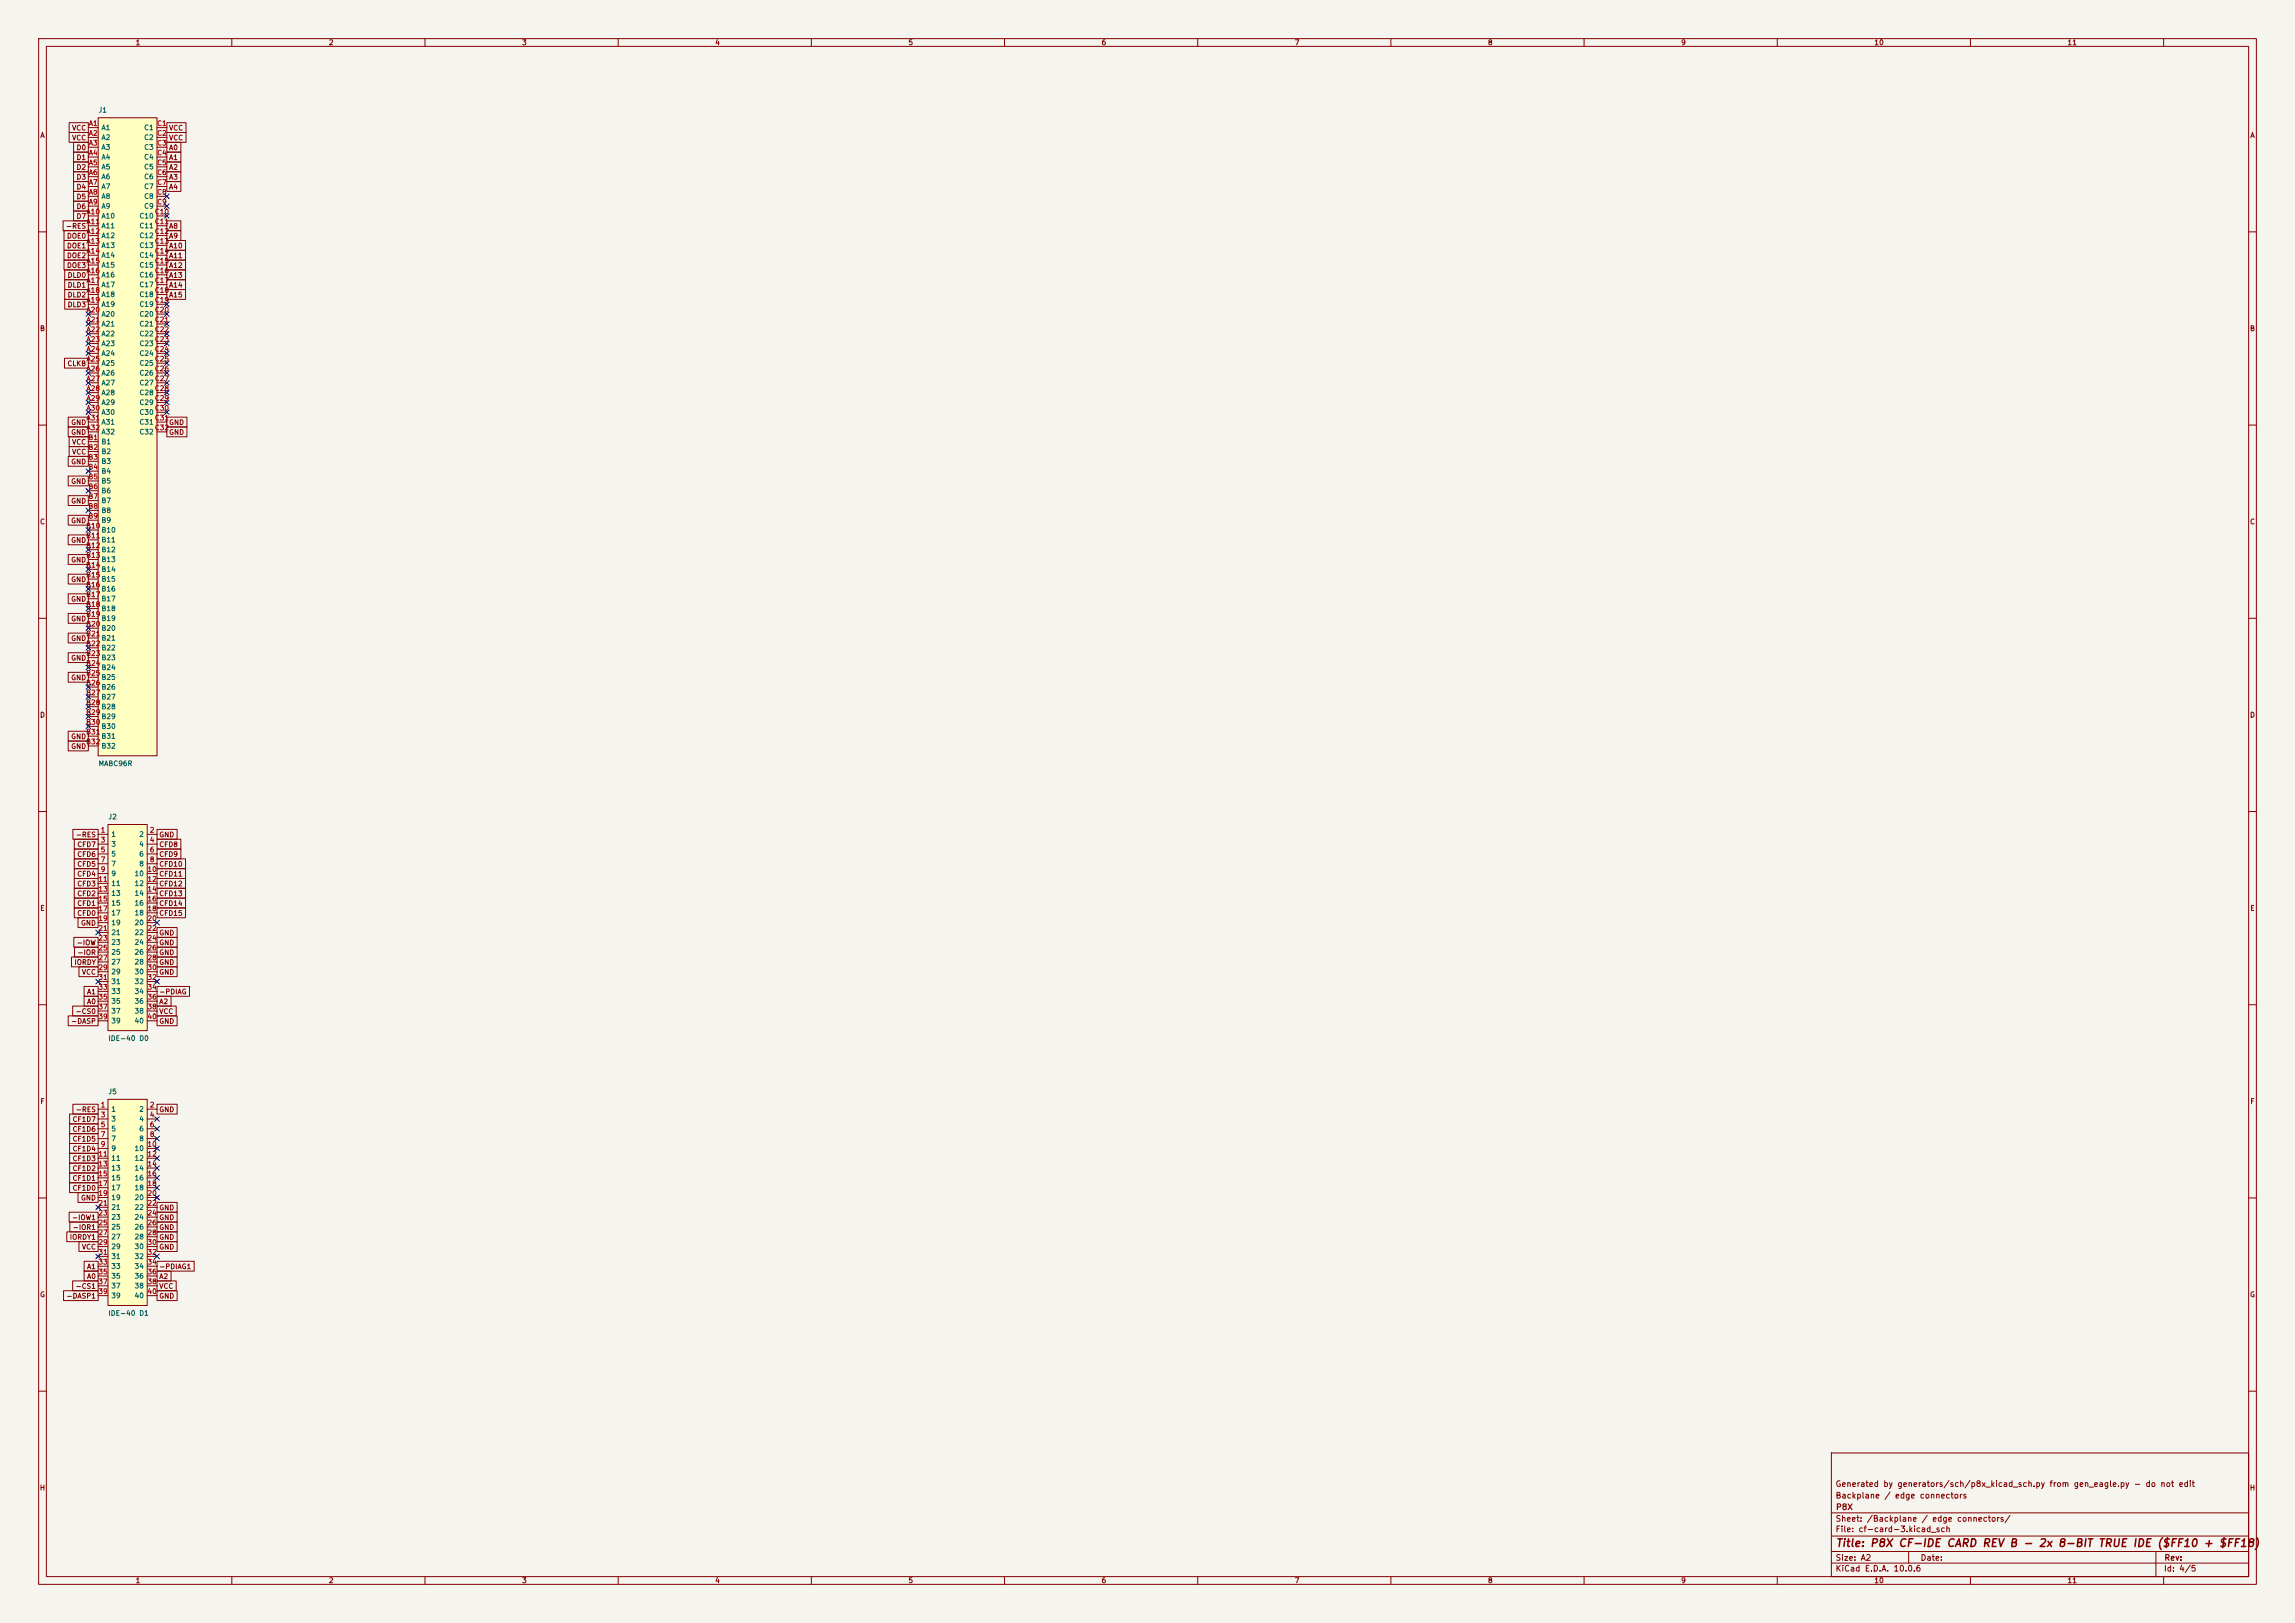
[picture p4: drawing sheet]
<svg xmlns="http://www.w3.org/2000/svg" width="594mm" height="420mm" viewBox="0 0 594 420" stroke-linecap="round" stroke-linejoin="round" font-family="sans-serif">
<defs><g id="words">
<text font-size="2" fill="#840000" x="475" y="400.8">Title: P8X CF-IDE CARD REV B - 2x 8-BIT TRUE IDE ($FF10 + $FF18)</text>
<g font-size="1.5" fill="#840000">
<text x="475" y="388.1">Backplane / edge connectors</text>
<text x="475" y="385.1">Generated by generators/sch/p8x_kicad_sch.py from gen_eagle.py - do not edit</text>
<text x="475" y="394.1">Sheet: /Backplane / edge connectors/</text>
<text x="475.1" y="391.1">P8X</text>
<text x="475" y="396.8">File: cf-card-3.kicad_sch</text>
<text x="475" y="407">KiCad E.D.A. 10.0.6</text>
<text x="475" y="404.2">Size: A2</text>
<text x="497" y="404.2">Date:</text>
<text x="560" y="407">Id: 4/5</text>
<text x="560.1" y="404.2">Rev:</text>
</g>
<g font-size="1.3" fill="#840000">
<text x="35" y="12">1</text>
<text x="85" y="12">2</text>
<text x="135" y="12">3</text>
<text x="185" y="12">4</text>
<text x="235" y="12">5</text>
<text x="285" y="12">6</text>
<text x="335" y="12">7</text>
<text x="385" y="12">8</text>
<text x="435" y="12">9</text>
<text x="485" y="12">10</text>
<text x="535" y="12">11</text>
<text x="10.3" y="36">A</text>
<text x="18.5" y="34.1">VCC</text>
<text x="43.6" y="34.1">VCC</text>
<text x="582.3" y="36">A</text>
<text x="18.5" y="36.6">VCC</text>
<text x="19.7" y="39.2">D0</text>
<text x="19.7" y="41.7">D1</text>
<text x="43.6" y="36.6">VCC</text>
<text x="43.6" y="39.2">A0</text>
<text x="43.6" y="41.7">A1</text>
<text x="19.7" y="46.8">D3</text>
<text x="19.7" y="44.2">D2</text>
<text x="43.6" y="44.2">A2</text>
<text x="43.6" y="46.8">A3</text>
<text x="19.7" y="49.3">D4</text>
<text x="19.7" y="51.9">D5</text>
<text x="43.6" y="49.3">A4</text>
<text x="17" y="59.5">-RES</text>
<text x="19.7" y="54.4">D6</text>
<text x="19.7" y="56.9">D7</text>
<text x="43.6" y="59.5">A8</text>
<text x="17.2" y="62">DOE0</text>
<text x="17.2" y="64.6">DOE1</text>
<text x="43.6" y="62">A9</text>
<text x="43.6" y="64.6">A10</text>
<text x="17.2" y="67.1">DOE2</text>
<text x="17.2" y="69.6">DOE3</text>
<text x="43.6" y="69.6">A12</text>
<text x="43.6" y="67.1">A11</text>
<text x="17.4" y="72.2">DLD0</text>
<text x="17.4" y="74.7">DLD1</text>
<text x="17.4" y="77.3">DLD2</text>
<text x="43.6" y="72.2">A13</text>
<text x="43.6" y="74.7">A14</text>
<text x="43.6" y="77.3">A15</text>
<text x="17.4" y="79.8">DLD3</text>
<text x="10.2" y="86">B</text>
<text x="582.2" y="86">B</text>
<text x="17.3" y="95">CLKB</text>
<text x="18.3" y="110.3">GND</text>
<text x="18.3" y="112.8">GND</text>
<text x="43.6" y="110.3">GND</text>
<text x="43.6" y="112.8">GND</text>
<text x="18.5" y="115.4">VCC</text>
<text x="18.5" y="117.9">VCC</text>
<text x="18.3" y="120.4">GND</text>
<text x="18.3" y="125.5">GND</text>
<text x="18.3" y="130.6">GND</text>
<text x="10.2" y="136">C</text>
<text x="18.3" y="135.7">GND</text>
<text x="582.2" y="136">C</text>
<text x="18.3" y="140.8">GND</text>
<text x="18.3" y="145.8">GND</text>
<text x="18.3" y="150.9">GND</text>
<text x="18.3" y="156">GND</text>
<text x="18.3" y="161.1">GND</text>
<text x="18.3" y="166.2">GND</text>
<text x="18.3" y="171.2">GND</text>
<text x="18.3" y="176.3">GND</text>
<text x="10.2" y="186">D</text>
<text x="582.2" y="186">D</text>
<text x="18.3" y="191.6">GND</text>
<text x="18.3" y="194.1">GND</text>
<text x="19.5" y="217">-RES</text>
<text x="19.9" y="219.5">CFD7</text>
<text x="41.1" y="217">GND</text>
<text x="41.1" y="219.5">CFD8</text>
<text x="19.9" y="222">CFD6</text>
<text x="19.9" y="227.1">CFD4</text>
<text x="19.9" y="224.6">CFD5</text>
<text x="41.1" y="222">CFD9</text>
<text x="41.1" y="224.6">CFD10</text>
<text x="41.1" y="227.1">CFD11</text>
<text x="19.9" y="229.7">CFD3</text>
<text x="19.9" y="232.2">CFD2</text>
<text x="41.1" y="229.7">CFD12</text>
<text x="41.1" y="232.2">CFD13</text>
<text x="10.3" y="236">E</text>
<text x="19.9" y="234.7">CFD1</text>
<text x="19.9" y="237.3">CFD0</text>
<text x="20.8" y="239.8">GND</text>
<text x="41.1" y="234.7">CFD14</text>
<text x="41.1" y="237.3">CFD15</text>
<text x="582.3" y="236">E</text>
<text x="19.7" y="244.9">-IOW</text>
<text x="41.1" y="242.4">GND</text>
<text x="41.1" y="244.9">GND</text>
<text x="19.1" y="250">IORDY</text>
<text x="19.9" y="247.4">-IOR</text>
<text x="41.1" y="247.4">GND</text>
<text x="41.1" y="250">GND</text>
<text x="21.1" y="252.5">VCC</text>
<text x="22.4" y="257.6">A1</text>
<text x="41.1" y="257.6">-PDIAG</text>
<text x="41.1" y="252.5">GND</text>
<text x="19.4" y="262.7">-CS0</text>
<text x="22.4" y="260.1">A0</text>
<text x="41.1" y="262.7">VCC</text>
<text x="41.1" y="260.1">A2</text>
<text x="18.3" y="265.2">-DASP</text>
<text x="41.1" y="265.2">GND</text>
<text x="10.3" y="286">F</text>
<text x="582.3" y="286">F</text>
<text x="18.6" y="293.2">CF1D6</text>
<text x="18.6" y="290.6">CF1D7</text>
<text x="19.5" y="288.1">-RES</text>
<text x="41.1" y="288.1">GND</text>
<text x="18.6" y="298.2">CF1D4</text>
<text x="18.6" y="295.7">CF1D5</text>
<text x="18.6" y="305.9">CF1D1</text>
<text x="18.6" y="303.3">CF1D2</text>
<text x="18.6" y="300.8">CF1D3</text>
<text x="18.6" y="308.4">CF1D0</text>
<text x="20.8" y="310.9">GND</text>
<text x="18.5" y="316">-IOW1</text>
<text x="41.1" y="316">GND</text>
<text x="41.1" y="313.5">GND</text>
<text x="17.9" y="321.1">IORDY1</text>
<text x="18.7" y="318.6">-IOR1</text>
<text x="21.1" y="323.6">VCC</text>
<text x="41.1" y="323.6">GND</text>
<text x="41.1" y="321.1">GND</text>
<text x="41.1" y="318.6">GND</text>
<text x="22.4" y="328.7">A1</text>
<text x="41.1" y="328.7">-PDIAG1</text>
<text x="10.2" y="336">G</text>
<text x="19.4" y="333.8">-CS1</text>
<text x="22.4" y="331.3">A0</text>
<text x="41.1" y="333.8">VCC</text>
<text x="41.1" y="331.3">A2</text>
<text x="582.2" y="336">G</text>
<text x="17.1" y="336.3">-DASP1</text>
<text x="41.1" y="336.3">GND</text>
<text x="10.2" y="386">H</text>
<text x="582.2" y="386">H</text>
<text x="35" y="410">1</text>
<text x="85" y="410">2</text>
<text x="135" y="410">3</text>
<text x="185" y="410">4</text>
<text x="235" y="410">5</text>
<text x="285" y="410">6</text>
<text x="335" y="410">7</text>
<text x="385" y="410">8</text>
<text x="435" y="410">9</text>
<text x="485" y="410">10</text>
<text x="535" y="410">11</text>
</g>
<g font-size="1.3" fill="#006464">
<text x="25.4" y="29.4">J1</text>
<text x="26.1" y="34">A1</text>
<text x="37.2" y="34">C1</text>
<text x="26.1" y="36.5">A2</text>
<text x="26.1" y="39.1">A3</text>
<text x="26.1" y="41.6">A4</text>
<text x="37.2" y="36.5">C2</text>
<text x="37.2" y="39.1">C3</text>
<text x="37.2" y="41.6">C4</text>
<text x="26.1" y="44.1">A5</text>
<text x="26.1" y="46.7">A6</text>
<text x="37.2" y="44.1">C5</text>
<text x="37.2" y="46.7">C6</text>
<text x="26.1" y="49.2">A7</text>
<text x="26.1" y="51.8">A8</text>
<text x="37.2" y="49.2">C7</text>
<text x="37.2" y="51.8">C8</text>
<text x="26.1" y="54.3">A9</text>
<text x="26.1" y="56.8">A10</text>
<text x="26.1" y="59.4">A11</text>
<text x="36" y="56.8">C10</text>
<text x="36" y="59.4">C11</text>
<text x="37.2" y="54.3">C9</text>
<text x="26.1" y="61.9">A12</text>
<text x="26.1" y="64.5">A13</text>
<text x="36" y="61.9">C12</text>
<text x="36" y="64.5">C13</text>
<text x="26.1" y="67">A14</text>
<text x="26.1" y="69.5">A15</text>
<text x="36" y="67">C14</text>
<text x="36" y="69.5">C15</text>
<text x="26.1" y="72.1">A16</text>
<text x="26.1" y="74.6">A17</text>
<text x="26.1" y="77.2">A18</text>
<text x="36" y="72.1">C16</text>
<text x="36" y="74.6">C17</text>
<text x="36" y="77.2">C18</text>
<text x="26.1" y="79.7">A19</text>
<text x="26.1" y="82.2">A20</text>
<text x="36" y="79.7">C19</text>
<text x="36" y="82.2">C20</text>
<text x="26.1" y="84.8">A21</text>
<text x="26.1" y="87.3">A22</text>
<text x="26.1" y="89.9">A23</text>
<text x="36" y="84.8">C21</text>
<text x="36" y="87.3">C22</text>
<text x="36" y="89.9">C23</text>
<text x="26.1" y="92.4">A24</text>
<text x="26.1" y="94.9">A25</text>
<text x="36" y="92.4">C24</text>
<text x="36" y="94.9">C25</text>
<text x="26.1" y="97.5">A26</text>
<text x="26.1" y="100">A27</text>
<text x="36" y="97.5">C26</text>
<text x="36" y="100">C27</text>
<text x="26.1" y="102.6">A28</text>
<text x="26.1" y="105.1">A29</text>
<text x="26.1" y="107.6">A30</text>
<text x="36" y="102.6">C28</text>
<text x="36" y="105.1">C29</text>
<text x="36" y="107.6">C30</text>
<text x="26.1" y="110.2">A31</text>
<text x="26.1" y="112.7">A32</text>
<text x="36" y="110.2">C31</text>
<text x="36" y="112.7">C32</text>
<text x="26.1" y="115.3">B1</text>
<text x="26.1" y="117.8">B2</text>
<text x="26.1" y="120.3">B3</text>
<text x="26.1" y="122.9">B4</text>
<text x="26.1" y="125.4">B5</text>
<text x="26.1" y="128">B6</text>
<text x="26.1" y="130.5">B7</text>
<text x="26.1" y="133">B8</text>
<text x="26.1" y="135.6">B9</text>
<text x="26.1" y="138.1">B10</text>
<text x="26.1" y="140.7">B11</text>
<text x="26.1" y="143.2">B12</text>
<text x="26.1" y="145.7">B13</text>
<text x="26.1" y="148.3">B14</text>
<text x="26.1" y="150.8">B15</text>
<text x="26.1" y="153.4">B16</text>
<text x="26.1" y="155.9">B17</text>
<text x="26.1" y="158.4">B18</text>
<text x="26.1" y="161">B19</text>
<text x="26.1" y="163.5">B20</text>
<text x="26.1" y="166.1">B21</text>
<text x="26.1" y="168.6">B22</text>
<text x="26.1" y="171.1">B23</text>
<text x="26.1" y="173.7">B24</text>
<text x="26.1" y="176.2">B25</text>
<text x="26.1" y="178.8">B26</text>
<text x="26.1" y="181.3">B27</text>
<text x="26.1" y="183.8">B28</text>
<text x="26.1" y="186.4">B29</text>
<text x="26.1" y="188.9">B30</text>
<text x="26.1" y="191.5">B31</text>
<text x="26.1" y="194">B32</text>
<text x="25.4" y="198.5">MABC96R</text>
<text x="27.9" y="212.3">J2</text>
<text x="28.7" y="216.9">1</text>
<text x="28.7" y="219.4">3</text>
<text x="28.7" y="221.9">5</text>
<text x="35.9" y="216.9">2</text>
<text x="35.9" y="219.4">4</text>
<text x="35.9" y="221.9">6</text>
<text x="28.7" y="224.5">7</text>
<text x="28.7" y="227">9</text>
<text x="34.7" y="227">10</text>
<text x="35.9" y="224.5">8</text>
<text x="28.7" y="229.6">11</text>
<text x="28.7" y="232.1">13</text>
<text x="34.7" y="229.6">12</text>
<text x="34.7" y="232.1">14</text>
<text x="28.7" y="234.6">15</text>
<text x="28.7" y="237.2">17</text>
<text x="28.7" y="239.7">19</text>
<text x="34.7" y="234.6">16</text>
<text x="34.7" y="237.2">18</text>
<text x="34.7" y="239.7">20</text>
<text x="28.7" y="242.3">21</text>
<text x="28.7" y="244.8">23</text>
<text x="34.7" y="242.3">22</text>
<text x="34.7" y="244.8">24</text>
<text x="28.7" y="247.3">25</text>
<text x="28.7" y="249.9">27</text>
<text x="34.7" y="247.3">26</text>
<text x="34.7" y="249.9">28</text>
<text x="28.7" y="252.4">29</text>
<text x="28.7" y="255">31</text>
<text x="28.7" y="257.5">33</text>
<text x="34.7" y="252.4">30</text>
<text x="34.7" y="255">32</text>
<text x="34.7" y="257.5">34</text>
<text x="28.7" y="260">35</text>
<text x="28.7" y="262.6">37</text>
<text x="34.7" y="260">36</text>
<text x="34.7" y="262.6">38</text>
<text x="27.9" y="269.7">IDE-40 D0</text>
<text x="28.7" y="265.1">39</text>
<text x="34.7" y="265.1">40</text>
<text x="27.9" y="283.4">J5</text>
<text x="28.7" y="288">1</text>
<text x="35.9" y="288">2</text>
<text x="28.7" y="290.5">3</text>
<text x="28.7" y="293.1">5</text>
<text x="35.9" y="290.5">4</text>
<text x="35.9" y="293.1">6</text>
<text x="28.7" y="295.6">7</text>
<text x="28.7" y="298.1">9</text>
<text x="34.7" y="298.1">10</text>
<text x="35.9" y="295.6">8</text>
<text x="28.7" y="300.7">11</text>
<text x="28.7" y="303.2">13</text>
<text x="28.7" y="305.8">15</text>
<text x="34.7" y="300.7">12</text>
<text x="34.7" y="303.2">14</text>
<text x="34.7" y="305.8">16</text>
<text x="28.7" y="308.3">17</text>
<text x="28.7" y="310.8">19</text>
<text x="34.7" y="308.3">18</text>
<text x="34.7" y="310.8">20</text>
<text x="28.7" y="313.4">21</text>
<text x="28.7" y="315.9">23</text>
<text x="34.7" y="313.4">22</text>
<text x="34.7" y="315.9">24</text>
<text x="28.7" y="318.5">25</text>
<text x="28.7" y="321">27</text>
<text x="28.7" y="323.5">29</text>
<text x="34.7" y="318.5">26</text>
<text x="34.7" y="321">28</text>
<text x="34.7" y="323.5">30</text>
<text x="28.7" y="326.1">31</text>
<text x="28.7" y="328.6">33</text>
<text x="34.7" y="326.1">32</text>
<text x="34.7" y="328.6">34</text>
<text x="28.7" y="331.2">35</text>
<text x="28.7" y="333.7">37</text>
<text x="34.7" y="331.2">36</text>
<text x="34.7" y="333.7">38</text>
<text x="27.9" y="340.8">IDE-40 D1</text>
<text x="28.7" y="336.2">39</text>
<text x="34.7" y="336.2">40</text>
</g>
<g font-size="1.3" fill="#a90000">
<text x="22.9" y="32.9">A1</text>
<text x="22.9" y="35.4">A2</text>
<text x="40.5" y="32.9">C1</text>
<text x="40.5" y="35.4">C2</text>
<text x="22.9" y="38">A3</text>
<text x="22.9" y="40.5">A4</text>
<text x="40.5" y="38">C3</text>
<text x="40.5" y="40.5">C4</text>
<text x="22.9" y="43">A5</text>
<text x="22.9" y="45.6">A6</text>
<text x="40.5" y="43">C5</text>
<text x="40.5" y="45.6">C6</text>
<text x="22.9" y="48.1">A7</text>
<text x="22.9" y="50.7">A8</text>
<text x="22.9" y="53.2">A9</text>
<text x="40.5" y="48.1">C7</text>
<text x="40.5" y="50.7">C8</text>
<text x="40.5" y="53.2">C9</text>
<text x="22.2" y="55.7">A10</text>
<text x="22.2" y="58.3">A11</text>
<text x="39.9" y="55.7">C10</text>
<text x="39.9" y="58.3">C11</text>
<text x="22.2" y="60.8">A12</text>
<text x="22.2" y="63.4">A13</text>
<text x="22.2" y="65.9">A14</text>
<text x="39.9" y="60.8">C12</text>
<text x="39.9" y="63.4">C13</text>
<text x="39.9" y="65.9">C14</text>
<text x="22.2" y="68.4">A15</text>
<text x="22.2" y="71">A16</text>
<text x="39.9" y="68.4">C15</text>
<text x="39.9" y="71">C16</text>
<text x="22.2" y="73.5">A17</text>
<text x="22.2" y="76.1">A18</text>
<text x="39.9" y="73.5">C17</text>
<text x="39.9" y="76.1">C18</text>
<text x="22.2" y="78.6">A19</text>
<text x="22.2" y="81.1">A20</text>
<text x="22.2" y="83.7">A21</text>
<text x="39.9" y="78.6">C19</text>
<text x="39.9" y="81.1">C20</text>
<text x="39.9" y="83.7">C21</text>
<text x="22.2" y="86.2">A22</text>
<text x="22.2" y="88.8">A23</text>
<text x="39.9" y="86.2">C22</text>
<text x="39.9" y="88.8">C23</text>
<text x="22.2" y="91.3">A24</text>
<text x="22.2" y="93.8">A25</text>
<text x="39.9" y="91.3">C24</text>
<text x="39.9" y="93.8">C25</text>
<text x="22.2" y="96.4">A26</text>
<text x="22.2" y="98.9">A27</text>
<text x="22.2" y="101.5">A28</text>
<text x="39.9" y="96.4">C26</text>
<text x="39.9" y="98.9">C27</text>
<text x="39.9" y="101.5">C28</text>
<text x="22.2" y="104">A29</text>
<text x="22.2" y="106.5">A30</text>
<text x="39.9" y="104">C29</text>
<text x="39.9" y="106.5">C30</text>
<text x="22.2" y="109.1">A31</text>
<text x="22.2" y="111.6">A32</text>
<text x="39.9" y="109.1">C31</text>
<text x="39.9" y="111.6">C32</text>
<text x="22.8" y="114.2">B1</text>
<text x="22.8" y="116.7">B2</text>
<text x="22.8" y="119.2">B3</text>
<text x="22.8" y="121.8">B4</text>
<text x="22.8" y="124.3">B5</text>
<text x="22.8" y="126.9">B6</text>
<text x="22.8" y="129.4">B7</text>
<text x="22.8" y="131.9">B8</text>
<text x="22.2" y="137">B10</text>
<text x="22.8" y="134.5">B9</text>
<text x="22.2" y="139.6">B11</text>
<text x="22.2" y="142.1">B12</text>
<text x="22.2" y="144.6">B13</text>
<text x="22.2" y="147.2">B14</text>
<text x="22.2" y="149.7">B15</text>
<text x="22.2" y="152.3">B16</text>
<text x="22.2" y="154.8">B17</text>
<text x="22.2" y="157.3">B18</text>
<text x="22.2" y="159.9">B19</text>
<text x="22.2" y="162.4">B20</text>
<text x="22.2" y="165">B21</text>
<text x="22.2" y="167.5">B22</text>
<text x="22.2" y="170">B23</text>
<text x="22.2" y="172.6">B24</text>
<text x="22.2" y="175.1">B25</text>
<text x="22.2" y="177.7">B26</text>
<text x="22.2" y="180.2">B27</text>
<text x="22.2" y="182.7">B28</text>
<text x="22.2" y="185.3">B29</text>
<text x="22.2" y="187.8">B30</text>
<text x="22.2" y="190.4">B31</text>
<text x="22.2" y="192.9">B32</text>
<text x="25.9" y="215.8">1</text>
<text x="38.6" y="215.8">2</text>
<text x="25.9" y="218.3">3</text>
<text x="25.9" y="220.8">5</text>
<text x="38.6" y="218.3">4</text>
<text x="38.6" y="220.8">6</text>
<text x="25.9" y="223.4">7</text>
<text x="25.9" y="225.9">9</text>
<text x="38" y="225.9">10</text>
<text x="38.6" y="223.4">8</text>
<text x="25.3" y="228.5">11</text>
<text x="25.3" y="231">13</text>
<text x="25.3" y="233.5">15</text>
<text x="38" y="228.5">12</text>
<text x="38" y="231">14</text>
<text x="38" y="233.5">16</text>
<text x="25.3" y="236.1">17</text>
<text x="25.3" y="238.6">19</text>
<text x="38" y="236.1">18</text>
<text x="38" y="238.6">20</text>
<text x="25.3" y="241.2">21</text>
<text x="25.3" y="243.7">23</text>
<text x="38" y="241.2">22</text>
<text x="38" y="243.7">24</text>
<text x="25.3" y="246.2">25</text>
<text x="25.3" y="248.8">27</text>
<text x="25.3" y="251.3">29</text>
<text x="38" y="246.2">26</text>
<text x="38" y="248.8">28</text>
<text x="38" y="251.3">30</text>
<text x="25.3" y="253.9">31</text>
<text x="25.3" y="256.4">33</text>
<text x="38" y="253.9">32</text>
<text x="38" y="256.4">34</text>
<text x="25.3" y="258.9">35</text>
<text x="25.3" y="261.5">37</text>
<text x="38" y="258.9">36</text>
<text x="38" y="261.5">38</text>
<text x="25.3" y="264">39</text>
<text x="38" y="264">40</text>
<text x="25.9" y="286.9">1</text>
<text x="38.6" y="286.9">2</text>
<text x="25.9" y="289.4">3</text>
<text x="25.9" y="292">5</text>
<text x="38.6" y="289.4">4</text>
<text x="38.6" y="292">6</text>
<text x="25.3" y="299.6">11</text>
<text x="25.9" y="294.5">7</text>
<text x="25.9" y="297">9</text>
<text x="38" y="297">10</text>
<text x="38" y="299.6">12</text>
<text x="38.6" y="294.5">8</text>
<text x="25.3" y="302.1">13</text>
<text x="25.3" y="304.7">15</text>
<text x="38" y="302.1">14</text>
<text x="38" y="304.7">16</text>
<text x="25.3" y="307.2">17</text>
<text x="25.3" y="309.7">19</text>
<text x="38" y="307.2">18</text>
<text x="38" y="309.7">20</text>
<text x="25.3" y="312.3">21</text>
<text x="25.3" y="314.8">23</text>
<text x="25.3" y="317.4">25</text>
<text x="38" y="312.3">22</text>
<text x="38" y="314.8">24</text>
<text x="38" y="317.4">26</text>
<text x="25.3" y="319.9">27</text>
<text x="25.3" y="322.4">29</text>
<text x="38" y="319.9">28</text>
<text x="38" y="322.4">30</text>
<text x="25.3" y="325">31</text>
<text x="25.3" y="327.5">33</text>
<text x="38" y="325">32</text>
<text x="38" y="327.5">34</text>
<text x="25.3" y="330.1">35</text>
<text x="25.3" y="332.6">37</text>
<text x="25.3" y="335.1">39</text>
<text x="38" y="330.1">36</text>
<text x="38" y="332.6">38</text>
<text x="38" y="335.1">40</text>
</g>
</g></defs>
<path d="M0 0h594v420h-594z" fill="#f5f4ef" stroke="#f5f4ef" stroke-width=".26"/>
<g fill="none" stroke="#840000" stroke-width=".26">
<path d="M10 10h574v400h-574zM12 12h570v396h-570zM60 10v2M110 10v2M160 10v2M210 10v2M260 10v2M310 10v2M360 10v2M410 10v2M460 10v2M510 10v2"/>
<path d="M560 10v2M10 60h2M582 60h2M10 110h2M582 110h2M10 160h2M582 160h2M10 210h2M582 210h2M10 260h2M582 260h2M10 310h2"/>
<path d="M582 310h2M10 360h2M474 376h108v32h-108zM582 360h2M474 397.5h108M474 391.5h108M60 408v2M110 408v2M160 408v2M210 408v2M260 408v2M310 408v2"/>
<path d="M360 408v2M410 408v2M460 408v2M474 404.5h108M474 401.5h108M494 401.5v3M510 408v2M558 401.5v6.5M560 408v2"/>
</g>
<path d="M25.4 30.5h15.2v165.1h-15.2z" fill="#ffffc2"/>
<g fill="none" stroke="#840000" stroke-width=".26">
<path d="M22.9 33h2.5M22.9 35.6h2.5M22.9 38.1h2.5M25.4 30.5h15.2v165.1h-15.2zM40.6 33h2.6M40.6 35.6h2.6M40.6 38.1h2.6M22.9 40.6h2.5M22.9 43.2h2.5M22.9 45.7h2.5M22.9 48.3h2.5M22.9 50.8h2.5"/>
<path d="M22.9 53.3h2.5M22.9 55.9h2.5M22.9 58.4h2.5M40.6 40.6h2.6M40.6 43.2h2.6M40.6 45.7h2.6M40.6 48.3h2.6M40.6 50.8h2.6M40.6 53.3h2.6M40.6 55.9h2.6M40.6 58.4h2.6M22.9 61h2.5"/>
<path d="M22.9 63.5h2.5M22.9 66h2.5M22.9 68.6h2.5M22.9 71.1h2.5M22.9 73.7h2.5M22.9 76.2h2.5M22.9 78.7h2.5M40.6 61h2.6M40.6 63.5h2.6M40.6 66h2.6M40.6 68.6h2.6M40.6 71.1h2.6"/>
<path d="M40.6 73.7h2.6M40.6 76.2h2.6M40.6 78.7h2.6M22.9 81.3h2.5M22.9 83.8h2.5M22.9 86.4h2.5M22.9 88.9h2.5M22.9 91.4h2.5M22.9 94h2.5M22.9 96.5h2.5M22.9 99.1h2.5M40.6 81.3h2.6"/>
<path d="M40.6 83.8h2.6M40.6 86.4h2.6M40.6 88.9h2.6M40.6 91.4h2.6M40.6 94h2.6M40.6 96.5h2.6M40.6 99.1h2.6M22.9 101.6h2.5M22.9 104.1h2.5M22.9 106.7h2.5M22.9 109.2h2.5M22.9 111.8h2.5"/>
<path d="M22.9 114.3h2.5M22.9 116.8h2.5M22.9 119.4h2.5M40.6 101.6h2.6M40.6 104.1h2.6M40.6 106.7h2.6M40.6 109.2h2.6M40.6 111.8h2.6M22.9 121.9h2.5M22.9 124.5h2.5M22.9 127h2.5M22.9 129.5h2.5"/>
<path d="M22.9 132.1h2.5M22.9 134.6h2.5M22.9 137.2h2.5M22.9 139.7h2.5M22.9 142.2h2.5M22.9 144.8h2.5M22.9 147.3h2.5M22.9 149.9h2.5M22.9 152.4h2.5M22.9 154.9h2.5M22.9 157.5h2.5M22.9 160h2.5"/>
<path d="M22.9 162.6h2.5M22.9 165.1h2.5M22.9 167.6h2.5M22.9 170.2h2.5M22.9 172.7h2.5M22.9 175.3h2.5M22.9 177.8h2.5M22.9 180.3h2.5M22.9 182.9h2.5M22.9 185.4h2.5M22.9 188h2.5M22.9 190.5h2.5"/>
<path d="M22.9 193h2.5"/>
</g>
<path d="M27.9 284.5h10.2v53.3h-10.2z" fill="#ffffc2"/>
<g fill="none" stroke="#840000" stroke-width=".26">
<path d="M25.4 287h2.5M25.4 289.6h2.5M25.4 292.1h2.5M25.4 294.6h2.5M25.4 297.2h2.5M25.4 299.7h2.5M27.9 284.5h10.2v53.3h-10.2zM38.1 287h2.5M38.1 289.6h2.5M38.1 292.1h2.5M38.1 294.6h2.5M38.1 297.2h2.5"/>
<path d="M38.1 299.7h2.5M25.4 302.3h2.5M25.4 304.8h2.5M25.4 307.3h2.5M25.4 309.9h2.5M25.4 312.4h2.5M25.4 315h2.5M25.4 317.5h2.5M38.1 302.3h2.5M38.1 304.8h2.5M38.1 307.3h2.5M38.1 309.9h2.5"/>
<path d="M38.1 312.4h2.5M38.1 315h2.5M38.1 317.5h2.5M25.4 320h2.5M25.4 322.6h2.5M25.4 325.1h2.5M25.4 327.7h2.5M25.4 330.2h2.5M25.4 332.7h2.5M25.4 335.3h2.5M38.1 320h2.5M38.1 322.6h2.5"/>
<path d="M38.1 325.1h2.5M38.1 327.7h2.5M38.1 330.2h2.5M38.1 332.7h2.5M38.1 335.3h2.5"/>
</g>
<path d="M27.9 213.4h10.2v53.3h-10.2z" fill="#ffffc2"/>
<g fill="none" stroke="#840000" stroke-width=".26">
<path d="M17.9 31.7h5v2.6h-5zM17.9 34.3h5v2.5h-5zM19 36.8h3.9v2.6h-3.9zM19 39.4h3.9v2.5h-3.9zM43.2 31.7h4.9v2.6h-4.9zM43.2 34.3h4.9v2.5h-4.9zM43.2 36.8h3.6v2.6h-3.6zM43.2 39.4h3.6v2.5h-3.6zM16.3 57.1h6.6v2.6h-6.6zM16.6 59.7h6.3v2.5h-6.3zM19 44.4h3.9v2.6h-3.9zM19 47h3.9v2.5h-3.9z"/>
<path d="M19 49.5h3.9v2.6h-3.9zM19 52.1h3.9v2.5h-3.9zM19 54.6h3.9v2.6h-3.9zM19 41.9h3.9v2.6h-3.9zM43.2 41.9h3.6v2.6h-3.6zM43.2 44.4h3.6v2.6h-3.6zM43.2 47h3.6v2.5h-3.6zM43.2 57.1h3.6v2.6h-3.6zM43.2 59.7h3.6v2.5h-3.6zM16.6 64.8h6.3v2.5h-6.3zM16.6 67.3h6.3v2.6h-6.3zM16.6 62.2h6.3v2.6h-6.3z"/>
<path d="M16.7 69.8h6.2v2.6h-6.2zM16.7 72.4h6.2v2.5h-6.2zM16.7 74.9h6.2v2.6h-6.2zM16.7 77.5h6.2v2.5h-6.2zM43.2 67.3h4.8v2.6h-4.8zM43.2 69.8h4.8v2.6h-4.8zM43.2 72.4h4.8v2.5h-4.8zM43.2 74.9h4.8v2.6h-4.8zM43.2 62.2h4.8v2.6h-4.8zM43.2 64.8h4.8v2.5h-4.8zM16.7 92.7h6.2v2.6h-6.2zM17.7 107.9h5.2v2.6h-5.2z"/>
<path d="M17.7 110.5h5.2v2.5h-5.2zM17.7 118.1h5.2v2.6h-5.2zM17.9 113h5v2.6h-5zM17.9 115.6h5v2.5h-5zM43.2 107.9h5.2v2.6h-5.2zM43.2 110.5h5.2v2.5h-5.2zM17.7 123.2h5.2v2.5h-5.2zM17.7 128.3h5.2v2.5h-5.2zM17.7 133.3h5.2v2.6h-5.2zM17.7 138.4h5.2v2.6h-5.2zM17.7 143.5h5.2v2.6h-5.2zM17.7 148.6h5.2v2.5h-5.2z"/>
<path d="M17.7 153.7h5.2v2.5h-5.2zM17.7 158.7h5.2v2.6h-5.2zM17.7 163.8h5.2v2.6h-5.2zM17.7 168.9h5.2v2.6h-5.2zM17.7 174h5.2v2.5h-5.2zM17.7 189.2h5.2v2.6h-5.2zM17.7 191.8h5.2v2.5h-5.2zM18.9 214.6h6.5v2.6h-6.5zM19.2 217.2h6.2v2.5h-6.2zM19.2 219.7h6.2v2.6h-6.2zM25.4 215.9h2.5M25.4 218.4h2.5"/>
<path d="M27.9 213.4h10.2v53.3h-10.2zM38.1 215.9h2.5M38.1 218.4h2.5M40.6 214.6h5.2v2.6h-5.2zM40.6 217.2h6.2v2.5h-6.2zM40.6 219.7h6.2v2.6h-6.2zM19.2 224.8h6.2v2.5h-6.2zM19.2 227.3h6.2v2.6h-6.2zM19.2 229.9h6.2v2.5h-6.2zM19.2 232.4h6.2v2.6h-6.2zM19.2 234.9h6.2v2.6h-6.2zM19.2 222.2h6.2v2.6h-6.2z"/>
<path d="M20.2 237.5h5.2v2.5h-5.2zM25.4 221h2.5M25.4 223.5h2.5M25.4 226.1h2.5M25.4 228.6h2.5M25.4 231.1h2.5M25.4 233.7h2.5M25.4 236.2h2.5M25.4 238.8h2.5M38.1 221h2.5M38.1 223.5h2.5M38.1 226.1h2.5"/>
<path d="M38.1 228.6h2.5M38.1 231.1h2.5M38.1 233.7h2.5M38.1 236.2h2.5M38.1 238.8h2.5M40.6 222.2h7.4v2.6h-7.4zM40.6 224.8h7.4v2.5h-7.4zM40.6 227.3h7.4v2.6h-7.4zM40.6 229.9h7.4v2.5h-7.4zM40.6 232.4h7.4v2.6h-7.4zM40.6 234.9h7.4v2.6h-7.4zM18.5 247.6h6.9v2.6h-6.9z"/>
<path d="M19.1 242.6h6.3v2.5h-6.3zM19.3 245.1h6.1v2.6h-6.1zM20.4 250.2h5v2.5h-5zM21.8 257.8h3.6v2.6h-3.6zM21.8 255.3h3.6v2.5h-3.6zM25.4 241.3h2.5M25.4 243.8h2.5M25.4 246.4h2.5M25.4 248.9h2.5M25.4 251.5h2.5M25.4 254h2.5M25.4 256.5h2.5"/>
<path d="M25.4 259.1h2.5M38.1 241.3h2.5M38.1 243.8h2.5M38.1 246.4h2.5M38.1 248.9h2.5M38.1 251.5h2.5M38.1 254h2.5M38.1 256.5h2.5M38.1 259.1h2.5M40.6 245.1h5.2v2.6h-5.2zM40.6 257.8h3.7v2.6h-3.7zM40.6 255.3h8.4v2.5h-8.4z"/>
<path d="M40.6 250.2h5.2v2.5h-5.2zM40.6 240h5.2v2.6h-5.2zM40.6 242.6h5.2v2.5h-5.2zM40.6 247.6h5.2v2.6h-5.2zM17.7 262.9h7.7v2.5h-7.7zM18.8 260.3h6.6v2.6h-6.6zM25.4 261.6h2.5M25.4 264.2h2.5M38.1 261.6h2.5M38.1 264.2h2.5M40.6 262.9h5.2v2.5h-5.2zM40.6 260.3h5v2.6h-5z"/>
<path d="M18 298.4h7.4v2.6h-7.4zM18 295.9h7.4v2.6h-7.4zM18 293.4h7.4v2.5h-7.4zM18 290.8h7.4v2.6h-7.4zM18 288.3h7.4v2.5h-7.4zM18.9 285.7h6.5v2.6h-6.5zM40.6 285.7h5.2v2.6h-5.2zM17.3 318.8h8.1v2.5h-8.1zM17.9 313.7h7.5v2.5h-7.5zM18 306.1h7.4v2.5h-7.4zM18 303.5h7.4v2.6h-7.4zM18 301h7.4v2.5h-7.4z"/>
<path d="M18.1 316.2h7.3v2.6h-7.3zM20.2 308.6h5.2v2.6h-5.2zM40.6 318.8h5.2v2.5h-5.2zM40.6 316.2h5.2v2.6h-5.2zM40.6 313.7h5.2v2.5h-5.2zM40.6 311.1h5.2v2.6h-5.2zM16.4 334h9v2.6h-9zM18.8 331.5h6.6v2.5h-6.6zM20.4 321.3h5v2.6h-5zM21.8 328.9h3.6v2.6h-3.6zM21.8 326.4h3.6v2.5h-3.6zM40.6 334h5.2v2.6h-5.2z"/>
<path d="M40.6 326.4h9.7v2.5h-9.7zM40.6 321.3h5.2v2.6h-5.2zM40.6 331.5h5v2.5h-5zM40.6 328.9h3.7v2.6h-3.7z"/>
</g>
<g fill="none" stroke="#000084" stroke-width=".26">
<path d="M42.6 55.3l1.2 1.2M42.6 52.7l1.2 1.2M42.6 50.2l1.2 1.2M43.8 55.3l-1.2 1.2M43.8 52.7l-1.2 1.2M43.8 50.2l-1.2 1.2M42.6 78.1l1.2 1.2M43.8 78.1l-1.2 1.2M22.3 98.5l1.2 1.2M22.3 95.9l1.2 1.2M22.3 90.8l1.2 1.2M22.3 88.3l1.2 1.2"/>
<path d="M22.3 85.8l1.2 1.2M22.3 83.2l1.2 1.2M22.3 80.7l1.2 1.2M23.5 98.5l-1.2 1.2M23.5 95.9l-1.2 1.2M23.5 90.8l-1.2 1.2M23.5 88.3l-1.2 1.2M23.5 85.8l-1.2 1.2M23.5 83.2l-1.2 1.2M23.5 80.7l-1.2 1.2M42.6 98.5l1.2 1.2M42.6 95.9l1.2 1.2"/>
<path d="M42.6 93.4l1.2 1.2M42.6 90.8l1.2 1.2M42.6 88.3l1.2 1.2M42.6 85.8l1.2 1.2M42.6 83.2l1.2 1.2M42.6 80.7l1.2 1.2M43.8 80.7l-1.2 1.2M43.8 83.2l-1.2 1.2M43.8 98.5l-1.2 1.2M43.8 95.9l-1.2 1.2M43.8 93.4l-1.2 1.2M43.8 90.8l-1.2 1.2"/>
<path d="M43.8 88.3l-1.2 1.2M43.8 85.8l-1.2 1.2M22.3 101l1.2 1.2M22.3 106.1l1.2 1.2M22.3 103.5l1.2 1.2M23.5 101l-1.2 1.2M23.5 106.1l-1.2 1.2M23.5 103.5l-1.2 1.2M42.6 106.1l1.2 1.2M42.6 103.5l1.2 1.2M42.6 101l1.2 1.2M43.8 101l-1.2 1.2"/>
<path d="M43.8 106.1l-1.2 1.2M43.8 103.5l-1.2 1.2M22.3 131.5l1.2 1.2M22.3 126.4l1.2 1.2M22.3 121.3l1.2 1.2M22.3 136.6l1.2 1.2M23.5 131.5l-1.2 1.2M23.5 126.4l-1.2 1.2M23.5 121.3l-1.2 1.2M23.5 136.6l-1.2 1.2M22.3 156.9l1.2 1.2M22.3 151.8l1.2 1.2"/>
<path d="M22.3 146.7l1.2 1.2M22.3 141.6l1.2 1.2M23.5 156.9l-1.2 1.2M23.5 151.8l-1.2 1.2M23.5 146.7l-1.2 1.2M23.5 141.6l-1.2 1.2M22.3 179.7l1.2 1.2M22.3 172.1l1.2 1.2M22.3 162l1.2 1.2M22.3 177.2l1.2 1.2M22.3 167l1.2 1.2M23.5 179.7l-1.2 1.2"/>
<path d="M23.5 172.1l-1.2 1.2M23.5 162l-1.2 1.2M23.5 177.2l-1.2 1.2M23.5 167l-1.2 1.2M22.3 187.4l1.2 1.2M22.3 184.8l1.2 1.2M22.3 182.3l1.2 1.2M23.5 187.4l-1.2 1.2M23.5 184.8l-1.2 1.2M23.5 182.3l-1.2 1.2M40 238.2l1.2 1.2M41.2 238.2l-1.2 1.2"/>
<path d="M24.8 240.7l1.2 1.2M24.8 253.4l1.2 1.2M26 240.7l-1.2 1.2M26 253.4l-1.2 1.2M40 253.4l1.2 1.2M41.2 253.4l-1.2 1.2M40 289l1.2 1.2M40 291.5l1.2 1.2M40 294l1.2 1.2M40 296.6l1.2 1.2M40 299.1l1.2 1.2M41.2 289l-1.2 1.2"/>
<path d="M41.2 291.5l-1.2 1.2M41.2 294l-1.2 1.2M41.2 296.6l-1.2 1.2M41.2 299.1l-1.2 1.2M24.8 311.8l1.2 1.2M26 311.8l-1.2 1.2M40 309.3l1.2 1.2M40 301.7l1.2 1.2M40 304.2l1.2 1.2M40 306.7l1.2 1.2M41.2 309.3l-1.2 1.2M41.2 301.7l-1.2 1.2"/>
<path d="M41.2 304.2l-1.2 1.2M41.2 306.7l-1.2 1.2M24.8 324.5l1.2 1.2M26 324.5l-1.2 1.2M40 324.5l1.2 1.2M41.2 324.5l-1.2 1.2"/>
</g>
<use href="#words"/>
</svg>
